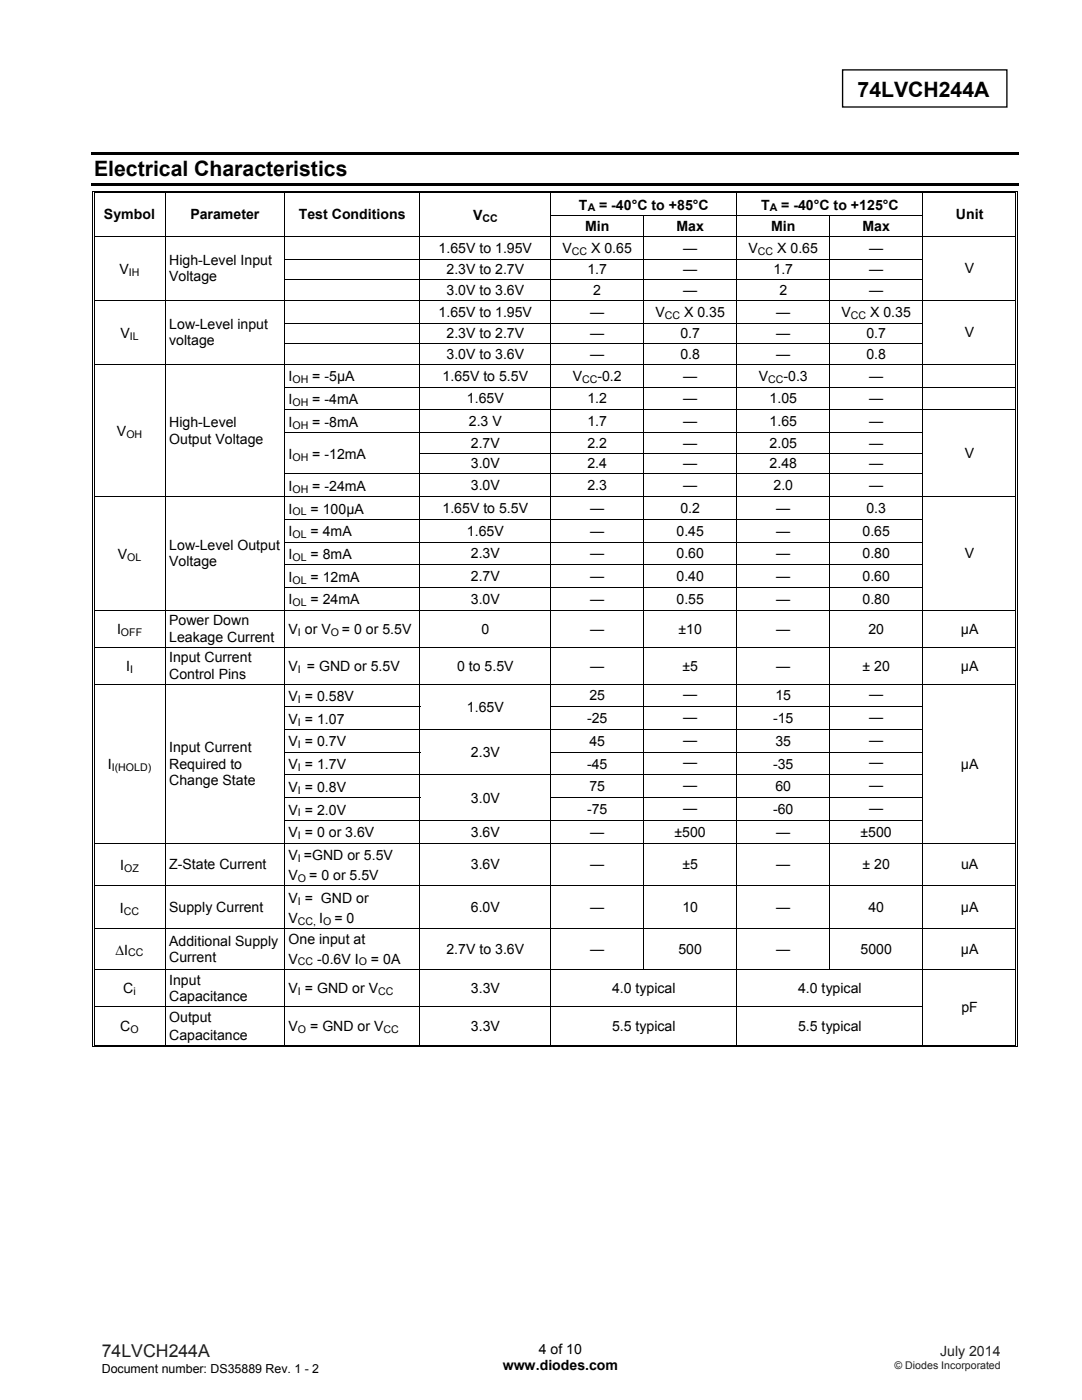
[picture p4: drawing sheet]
<svg xmlns="http://www.w3.org/2000/svg" width="216mm" height="279mm" viewBox="0 0 216 279" stroke-linecap="round" stroke-linejoin="round" font-family="sans-serif">
<defs><g id="words">
<g font-size="4.2">
<text x="171.1" y="19.3">74LVCH244A</text>
<text x="18.8" y="35.2">Electrical Characteristics</text>
</g>
<text font-size="3.5" fill="#231f20" x="20.3" y="270.9">74LVCH244A</text>
<g font-size="2.8">
<text x="115.5" y="41.8">T</text>
<text x="119.5" y="41.8">= -40°C to +85°C</text>
<text x="151.9" y="41.8">T</text>
<text x="155.9" y="41.8">= -40°C to +125°C</text>
<text x="20.7" y="43.8">Symbol</text>
<text x="38" y="43.8">Parameter</text>
<text x="59.6" y="43.8">Test Conditions</text>
<text x="94.4" y="43.9">V</text>
<text x="116.7" y="46.1">Min</text>
<text x="135" y="46.1">Max</text>
<text x="153.9" y="46.1">Min</text>
<text x="172.1" y="46.1">Max</text>
<text x="190.8" y="43.8">Unit</text>
<text x="33.8" y="52.9">High-Level Input</text>
<text x="87.5" y="50.4">1.65V to 1.95V</text>
<text x="112.2" y="50.5">V</text>
<text x="117.9" y="50.5">X 0.65</text>
<text x="136.3" y="50.4">—</text>
<text x="149.4" y="50.5">V</text>
<text x="155.1" y="50.5">X 0.65</text>
<text x="173.4" y="50.4">—</text>
<text x="23.9" y="54.7">V</text>
<text x="33.8" y="56.1">Voltage</text>
<text x="89.1" y="54.7">2.3V to 2.7V</text>
<text x="89.1" y="58.9">3.0V to 3.6V</text>
<text x="117.2" y="54.7">1.7</text>
<text x="118.4" y="58.9">2</text>
<text x="136.3" y="58.9">—</text>
<text x="136.3" y="54.7">—</text>
<text x="154.3" y="54.7">1.7</text>
<text x="155.5" y="58.9">2</text>
<text x="173.4" y="58.9">—</text>
<text x="173.4" y="54.7">—</text>
<text x="192.6" y="54.5">V</text>
<text x="33.8" y="65.7">Low-Level input</text>
<text x="87.5" y="63.2">1.65V to 1.95V</text>
<text x="117.8" y="63.2">—</text>
<text x="130.8" y="63.3">V</text>
<text x="136.5" y="63.3">X 0.35</text>
<text x="154.9" y="63.2">—</text>
<text x="167.9" y="63.3">V</text>
<text x="173.6" y="63.3">X 0.35</text>
<text x="24" y="67.5">V</text>
<text x="33.8" y="68.9">voltage</text>
<text x="89.1" y="67.5">2.3V to 2.7V</text>
<text x="89.1" y="71.6">3.0V to 3.6V</text>
<text x="117.8" y="67.5">—</text>
<text x="117.8" y="71.6">—</text>
<text x="135.8" y="67.5">0.7</text>
<text x="135.8" y="71.6">0.8</text>
<text x="154.9" y="67.5">—</text>
<text x="154.9" y="71.6">—</text>
<text x="172.9" y="67.5">0.7</text>
<text x="172.9" y="71.6">0.8</text>
<text x="192.6" y="67.3">V</text>
<text x="57.6" y="76.1">I</text>
<text x="62.3" y="76.1">= -5μA</text>
<text x="88.3" y="76">1.65V to 5.5V</text>
<text x="114.3" y="76.1">V</text>
<text x="119.2" y="76.1">-0.2</text>
<text x="136.3" y="76">—</text>
<text x="151.4" y="76.1">V</text>
<text x="156.3" y="76.1">-0.3</text>
<text x="173.4" y="76">—</text>
<text x="57.6" y="80.6">I</text>
<text x="62.3" y="80.6">= -4mA</text>
<text x="93.2" y="80.5">1.65V</text>
<text x="117.2" y="80.5">1.2</text>
<text x="136.3" y="80.5">—</text>
<text x="153.6" y="80.5">1.05</text>
<text x="173.4" y="80.5">—</text>
<text x="23.3" y="87">V</text>
<text x="33.8" y="85.3">High-Level</text>
<text x="33.8" y="88.5">Output Voltage</text>
<text x="57.6" y="85.2">I</text>
<text x="62.3" y="85.2">= -8mA</text>
<text x="93.6" y="85">2.3 V</text>
<text x="94" y="89.4">2.7V</text>
<text x="117.2" y="89.4">2.2</text>
<text x="117.2" y="85">1.7</text>
<text x="136.3" y="89.4">—</text>
<text x="136.3" y="85">—</text>
<text x="153.6" y="89.4">2.05</text>
<text x="153.6" y="85">1.65</text>
<text x="173.4" y="89.4">—</text>
<text x="173.4" y="85">—</text>
<text x="57.6" y="91.6">I</text>
<text x="62.3" y="91.6">= -12mA</text>
<text x="94" y="93.5">3.0V</text>
<text x="117.2" y="93.5">2.4</text>
<text x="136.3" y="93.5">—</text>
<text x="153.6" y="93.5">2.48</text>
<text x="173.4" y="93.5">—</text>
<text x="192.6" y="91.4">V</text>
<text x="57.6" y="98">I</text>
<text x="62.3" y="98">= -24mA</text>
<text x="94" y="97.8">3.0V</text>
<text x="117.2" y="97.8">2.3</text>
<text x="136.3" y="97.8">—</text>
<text x="154.3" y="97.8">2.0</text>
<text x="173.4" y="97.8">—</text>
<text x="57.6" y="102.5">I</text>
<text x="57.6" y="107">I</text>
<text x="62" y="102.5">= 100μA</text>
<text x="62" y="107">= 4mA</text>
<text x="88.3" y="102.4">1.65V to 5.5V</text>
<text x="93.2" y="106.9">1.65V</text>
<text x="117.8" y="106.9">—</text>
<text x="117.8" y="102.4">—</text>
<text x="135" y="106.9">0.45</text>
<text x="135.8" y="102.4">0.2</text>
<text x="154.9" y="106.9">—</text>
<text x="154.9" y="102.4">—</text>
<text x="172.1" y="106.9">0.65</text>
<text x="172.9" y="102.4">0.3</text>
<text x="23.5" y="111.6">V</text>
<text x="33.8" y="109.8">Low-Level Output</text>
<text x="33.8" y="113">Voltage</text>
<text x="57.6" y="111.6">I</text>
<text x="62" y="111.6">= 8mA</text>
<text x="94" y="111.4">2.3V</text>
<text x="117.8" y="111.4">—</text>
<text x="135" y="111.4">0.60</text>
<text x="154.9" y="111.4">—</text>
<text x="172.1" y="111.4">0.80</text>
<text x="192.6" y="111.4">V</text>
<text x="57.6" y="116.1">I</text>
<text x="62" y="116.1">= 12mA</text>
<text x="94" y="116">2.7V</text>
<text x="117.8" y="116">—</text>
<text x="135" y="116">0.40</text>
<text x="154.9" y="116">—</text>
<text x="172.1" y="116">0.60</text>
<text x="33.8" y="124.8">Power Down</text>
<text x="57.6" y="120.6">I</text>
<text x="62" y="120.6">= 24mA</text>
<text x="94" y="120.5">3.0V</text>
<text x="117.8" y="120.5">—</text>
<text x="135" y="120.5">0.55</text>
<text x="154.9" y="120.5">—</text>
<text x="172.1" y="120.5">0.80</text>
<text x="23.3" y="126.6">I</text>
<text x="33.8" y="128.1">Leakage Current</text>
<text x="57.6" y="126.6">V or V</text>
<text x="68.2" y="126.6">= 0 or 5.5V</text>
<text x="96.1" y="126.4">0</text>
<text x="117.8" y="126.4">—</text>
<text x="135.4" y="126.4">±10</text>
<text x="154.9" y="126.4">—</text>
<text x="173.3" y="126.4">20</text>
<text x="191.7" y="126.4">μA</text>
<text x="25.2" y="133.9">I</text>
<text x="33.8" y="132.2">Input Current</text>
<text x="33.8" y="135.4">Control Pins</text>
<text x="57.6" y="133.9">V = GND or 5.5V</text>
<text x="91.2" y="133.8">0 to 5.5V</text>
<text x="117.8" y="133.8">—</text>
<text x="136.2" y="133.8">±5</text>
<text x="154.9" y="133.8">—</text>
<text x="172.1" y="133.8">± 20</text>
<text x="191.7" y="133.8">μA</text>
<text x="57.6" y="139.9">V = 0.58V</text>
<text x="93.2" y="142">1.65V</text>
<text x="117.6" y="139.8">25</text>
<text x="136.3" y="139.6">—</text>
<text x="154.7" y="139.8">15</text>
<text x="173.4" y="139.6">—</text>
<text x="57.6" y="144.4">V = 1.07</text>
<text x="57.6" y="149">V = 0.7V</text>
<text x="117.1" y="144.3">-25</text>
<text x="117.6" y="148.8">45</text>
<text x="136.3" y="144.1">—</text>
<text x="136.3" y="148.6">—</text>
<text x="154.3" y="144.3">-15</text>
<text x="154.7" y="148.8">35</text>
<text x="173.4" y="144.1">—</text>
<text x="173.4" y="148.6">—</text>
<text x="21.5" y="153.5">I</text>
<text x="33.8" y="150.1">Input Current</text>
<text x="33.8" y="153.4">Required to</text>
<text x="57.6" y="153.5">V = 1.7V</text>
<text x="94" y="151.1">2.3V</text>
<text x="117.1" y="153.4">-45</text>
<text x="136.3" y="153.2">—</text>
<text x="154.3" y="153.4">-35</text>
<text x="173.4" y="153.2">—</text>
<text x="191.7" y="153.4">μA</text>
<text x="33.8" y="156.6">Change State</text>
<text x="57.6" y="158">V = 0.8V</text>
<text x="94" y="160.2">3.0V</text>
<text x="117.6" y="157.9">75</text>
<text x="136.3" y="157.7">—</text>
<text x="154.7" y="157.9">60</text>
<text x="173.4" y="157.7">—</text>
<text x="57.6" y="162.6">V = 2.0V</text>
<text x="57.6" y="167.1">V = 0 or 3.6V</text>
<text x="94" y="167">3.6V</text>
<text x="117.1" y="162.4">-75</text>
<text x="117.8" y="167">—</text>
<text x="134.6" y="167">±500</text>
<text x="136.3" y="162.2">—</text>
<text x="154.3" y="162.4">-60</text>
<text x="154.9" y="167">—</text>
<text x="171.7" y="167">±500</text>
<text x="173.4" y="162.3">—</text>
<text x="24" y="173.6">I</text>
<text x="33.8" y="173.5">Z-State Current</text>
<text x="57.6" y="171.6">V =GND or 5.5V</text>
<text x="94" y="173.5">3.6V</text>
<text x="117.8" y="173.5">—</text>
<text x="136.2" y="173.5">±5</text>
<text x="154.9" y="173.5">—</text>
<text x="172.1" y="173.5">± 20</text>
<text x="191.8" y="173.5">uA</text>
<text x="57.6" y="175.7">V</text>
<text x="61.7" y="175.7">= 0 or 5.5V</text>
<text x="23.9" y="182.2">I</text>
<text x="33.8" y="182">Supply Current</text>
<text x="57.6" y="180.2">V = GND or</text>
<text x="57.6" y="184.2">V</text>
<text x="63.7" y="184.2">I</text>
<text x="66.7" y="184.2">= 0</text>
<text x="94" y="182">6.0V</text>
<text x="117.8" y="182">—</text>
<text x="136.2" y="182">10</text>
<text x="154.9" y="182">—</text>
<text x="173.3" y="182">40</text>
<text x="191.7" y="182">μA</text>
<text x="23.1" y="190.5">∆I</text>
<text x="33.8" y="188.7">Additional Supply</text>
<text x="33.8" y="192">Current</text>
<text x="57.6" y="188.4">One input at</text>
<text x="89.1" y="190.4">2.7V to 3.6V</text>
<text x="117.8" y="190.4">—</text>
<text x="135.4" y="190.4">500</text>
<text x="154.9" y="190.4">—</text>
<text x="171.7" y="190.4">5000</text>
<text x="191.7" y="190.4">μA</text>
<text x="33.8" y="196.5">Input</text>
<text x="57.6" y="192.3">V</text>
<text x="63.3" y="192.3">-0.6V I</text>
<text x="74" y="192.3">= 0A</text>
<text x="24.6" y="198.3">C</text>
<text x="33.8" y="199.7">Capacitance</text>
<text x="33.8" y="203.9">Output</text>
<text x="57.6" y="198.3">V = GND or V</text>
<text x="94" y="198.1">3.3V</text>
<text x="122.1" y="198.1">4.0 typical</text>
<text x="159.2" y="198.1">4.0 typical</text>
<text x="191.8" y="202">pF</text>
<text x="24" y="205.8">C</text>
<text x="33.8" y="207.5">Capacitance</text>
<text x="57.6" y="205.8">V</text>
<text x="61.9" y="205.8">= GND or V</text>
<text x="94" y="205.7">3.3V</text>
<text x="122.1" y="205.7">5.5 typical</text>
<text x="159.2" y="205.7">5.5 typical</text>
<text x="100.3" y="273.5">www.diodes.com</text>
<text x="107.5" y="270.2">4 of 10</text>
</g>
<text font-size="2.8" fill="#231f20" x="187.6" y="270.6">July 2014</text>
<text font-size="2.5" x="20.3" y="274">Document number: DS35889 Rev. 1 - 2</text>
<g font-size="2.1">
<text x="96.3" y="44.3">CC</text>
<text x="117.3" y="42.2">A</text>
<text x="153.6" y="42.2">A</text>
<text x="114.1" y="50.9">CC</text>
<text x="151.2" y="50.9">CC</text>
<text x="25.7" y="55">IH</text>
<text x="132.7" y="63.7">CC</text>
<text x="169.8" y="63.7">CC</text>
<text x="25.9" y="67.8">IL</text>
<text x="58.4" y="76.5">OH</text>
<text x="116.2" y="76.5">CC</text>
<text x="153.3" y="76.5">CC</text>
<text x="58.4" y="81">OH</text>
<text x="25.2" y="87.4">OH</text>
<text x="58.4" y="85.5">OH</text>
<text x="58.4" y="91.9">OH</text>
<text x="58.4" y="98.3">OH</text>
<text x="58.4" y="102.8">OL</text>
<text x="58.4" y="107.4">OL</text>
<text x="25.4" y="111.9">OL</text>
<text x="58.4" y="111.9">OL</text>
<text x="58.4" y="116.5">OL</text>
<text x="58.4" y="121">OL</text>
<text x="24.1" y="126.9">OFF</text>
<text x="59.5" y="126.9">I</text>
<text x="66" y="126.9">O</text>
<text x="26" y="134.3">I</text>
<text x="59.5" y="134.3">I</text>
<text x="59.5" y="140.3">I</text>
<text x="59.5" y="144.8">I</text>
<text x="59.5" y="149.3">I</text>
<text x="22.3" y="153.9">I(HOLD)</text>
<text x="59.5" y="153.9">I</text>
<text x="59.5" y="158.4">I</text>
<text x="59.5" y="162.9">I</text>
<text x="59.5" y="167.5">I</text>
<text x="24.8" y="174">OZ</text>
<text x="59.5" y="172">I</text>
<text x="59.5" y="176">O</text>
<text x="24.7" y="182.5">CC</text>
<text x="59.5" y="180.5">I</text>
<text x="59.5" y="184.6">CC, O</text>
<text x="25.6" y="190.9">CC</text>
<text x="59.5" y="192.7">CC</text>
<text x="71.6" y="192.7">O</text>
<text x="26.6" y="198.6">i</text>
<text x="59.5" y="198.6">I</text>
<text x="75.5" y="198.6">CC</text>
<text x="26" y="206.2">O</text>
<text x="59.5" y="206.2">O</text>
<text x="76.5" y="206.2">CC</text>
</g>
<text font-size="2.1" fill="#231f20" x="178.5" y="273.2">© Diodes Incorporated</text>
</g></defs>
<path d="M168.1 13.9h32.8v7.5h-32.8z" fill="none" stroke="#000" stroke-width=".26"/>
<g fill="#000">
<path d="M18.2 30.4h185.2v.5h-185.2zM18.2 36.5h185.2v.5h-185.2zM18.5 38.1h.1v.5h-.1zM18.5 38.1h.5v.1h-.5zM18.8 38.4h.2v.2h-.2zM32.9 38.6h.2zM32.9 38.1h.5v.1h-.5zM32.9 38.4h.5v.2h-.5zM56.7 38.6h.2zM56.7 38.1h.5v.1h-.5zM56.7 38.4h.5v.2h-.5zM83.7 38.6h.2z"/>
<path d="M83.7 38.1h.5v.1h-.5zM83.7 38.4h.5v.2h-.5zM109.8 38.6h.2zM109.8 38.1h.5v.1h-.5zM109.8 38.4h.5v.2h-.5zM146.9 38.6h.2zM146.9 38.1h.5v.1h-.5zM146.9 38.4h.5v.2h-.5zM184 38.6h.2zM184 38.1h.6v.1h-.6zM184 38.4h.6v.2h-.6zM202.6 38.1h.5v.1h-.5z"/>
<path d="M202.6 38.4h.2v.2h-.2zM202.9 38.1h.2v.5h-.2zM18.5 42.9h.1v.2h-.1zM18.5 47.1h.1v.1h-.1zM18.5 51.6h.1v.2h-.1zM18.5 55.7h.1v.2h-.1zM18.8 42.9h.2v.2h-.2zM18.8 47.1h.2v.1h-.2zM18.8 51.6h.2v.2h-.2zM18.8 55.7h.2v.2h-.2zM32.9 42.9h.2v.2h-.2zM32.9 51.6h.2v.2h-.2z"/>
<path d="M32.9 55.7h.2v.2h-.2zM56.7 42.9h.2v.2h-.2zM83.7 42.9h.2v.2h-.2zM202.6 42.9h.2v.2h-.2zM202.6 47.1h.2v.1h-.2zM202.6 51.6h.2v.2h-.2zM202.6 55.7h.2v.2h-.2zM202.9 42.9h.2v.2h-.2zM202.9 47.1h.2v.1h-.2zM202.9 51.6h.2v.2h-.2zM202.9 55.7h.2v.2h-.2zM18.5 59.9h.1v.1h-.1z"/>
<path d="M18.5 64.4h.1v.2h-.1zM18.5 68.5h.1v.2h-.1zM18.5 72.6h.1v.2h-.1zM18.5 77.2h.1v.1h-.1zM18.8 59.9h.2v.1h-.2zM18.8 64.4h.2v.2h-.2zM18.8 68.5h.2v.2h-.2zM18.8 72.6h.2v.2h-.2zM18.8 77.2h.2v.1h-.2zM32.9 64.4h.2v.2h-.2zM32.9 68.5h.2v.2h-.2zM32.9 77.2h.2v.1h-.2z"/>
<path d="M202.6 59.9h.2v.1h-.2zM202.6 64.4h.2v.2h-.2zM202.6 68.5h.2v.2h-.2zM202.6 72.6h.2v.2h-.2zM202.6 77.2h.2v.1h-.2zM202.9 59.9h.2v.1h-.2zM202.9 64.4h.2v.2h-.2zM202.9 68.5h.2v.2h-.2zM202.9 72.6h.2v.2h-.2zM202.9 77.2h.2v.1h-.2zM18.5 81.7h.1v.2h-.1zM18.5 86.3h.1v.1h-.1z"/>
<path d="M18.5 90.4h.1v.2h-.1zM18.5 94.5h.1v.2h-.1zM18.5 99h.1v.2h-.1zM18.8 81.7h.2v.2h-.2zM18.8 86.3h.2v.1h-.2zM18.8 90.4h.2v.2h-.2zM18.8 94.5h.2v.2h-.2zM18.8 99h.2v.2h-.2zM32.9 81.7h.2v.2h-.2zM32.9 86.3h.2v.1h-.2zM32.9 90.4h.2v.2h-.2zM32.9 94.5h.2v.2h-.2z"/>
<path d="M56.7 90.4h.2v.2h-.2zM202.6 81.7h.2v.2h-.2zM202.6 86.3h.2v.1h-.2zM202.6 90.4h.2v.2h-.2zM202.6 94.5h.2v.2h-.2zM202.6 99h.2v.2h-.2zM202.9 81.7h.2v.2h-.2zM202.9 86.3h.2v.1h-.2zM202.9 90.4h.2v.2h-.2zM202.9 94.5h.2v.2h-.2zM202.9 99h.2v.2h-.2zM18.5 103.6h.1v.1h-.1z"/>
<path d="M18.5 108.1h.1v.2h-.1zM18.5 112.6h.1v.2h-.1zM18.5 117.2h.1v.1h-.1zM18.8 103.6h.2v.1h-.2zM18.8 108.1h.2v.2h-.2zM18.8 112.6h.2v.2h-.2zM18.8 117.2h.2v.1h-.2zM32.9 103.6h.2v.1h-.2zM32.9 108.1h.2v.2h-.2zM32.9 112.6h.2v.2h-.2zM32.9 117.2h.2v.1h-.2zM202.6 103.6h.2v.1h-.2z"/>
<path d="M202.6 108.1h.2v.2h-.2zM202.6 112.6h.2v.2h-.2zM202.6 117.2h.2v.1h-.2zM202.9 103.6h.2v.1h-.2zM202.9 108.1h.2v.2h-.2zM202.9 112.6h.2v.2h-.2zM202.9 117.2h.2v.1h-.2zM18.5 121.7h.1v.2h-.1zM18.5 129.1h.1v.1h-.1zM18.5 136.4h.1v.2h-.1zM18.8 121.7h.2v.2h-.2zM18.8 129.1h.2v.1h-.2z"/>
<path d="M18.8 136.4h.2v.2h-.2zM202.6 121.7h.2v.2h-.2zM202.6 129.1h.2v.1h-.2zM202.6 136.4h.2v.2h-.2zM202.9 121.7h.2v.2h-.2zM202.9 129.1h.2v.1h-.2zM202.9 136.4h.2v.2h-.2zM18.5 141h.1v.1h-.1zM18.5 145.5h.1v.2h-.1zM18.5 150.1h.1v.1h-.1zM18.5 154.6h.1v.1h-.1zM18.5 159.1h.1v.2h-.1z"/>
<path d="M18.8 141h.2v.1h-.2zM18.8 145.5h.2v.2h-.2zM18.8 150.1h.2v.1h-.2zM18.8 154.6h.2v.1h-.2zM18.8 159.1h.2v.2h-.2zM32.9 141h.2v.1h-.2zM32.9 145.5h.2v.2h-.2zM32.9 150.1h.2v.1h-.2zM32.9 154.6h.2v.1h-.2zM32.9 159.1h.2v.2h-.2zM202.6 141h.2v.1h-.2zM202.6 145.5h.2v.2h-.2z"/>
<path d="M202.6 150.1h.2v.1h-.2zM202.6 154.6h.2v.1h-.2zM202.6 159.1h.2v.2h-.2zM202.9 141h.2v.1h-.2zM202.9 145.5h.2v.2h-.2zM202.9 150.1h.2v.1h-.2zM202.9 154.6h.2v.1h-.2zM202.9 159.1h.2v.2h-.2zM18.5 163.6h.1v.2h-.1zM18.5 168.2h.1v.1h-.1zM18.5 176.7h.1v.2h-.1zM18.8 163.6h.2v.2h-.2z"/>
<path d="M18.8 168.2h.2v.1h-.2zM18.8 176.7h.2v.2h-.2zM32.9 163.6h.2v.2h-.2zM202.6 163.6h.2v.2h-.2zM202.6 168.2h.2v.1h-.2zM202.6 176.7h.2v.2h-.2zM202.9 163.6h.2v.2h-.2zM202.9 168.2h.2v.1h-.2zM202.9 176.7h.2v.2h-.2zM18.5 185.3h.1v.1h-.1zM18.5 193.4h.1v.1h-.1zM18.8 185.3h.2v.1h-.2z"/>
<path d="M18.8 193.4h.2v.1h-.2zM202.6 185.3h.2v.1h-.2zM202.6 193.4h.2v.1h-.2zM202.9 185.3h.2v.1h-.2zM202.9 193.4h.2v.1h-.2zM18.5 200.7h.1v.2h-.1zM18.5 208.8h.5v.2h-.5zM18.8 200.7h.2v.2h-.2zM18.8 208.5h.2v.2h-.2zM32.9 208.5h.5v.2h-.5zM56.7 208.5h.5v.2h-.5zM83.7 208.5h.5v.2h-.5z"/>
<path d="M109.8 208.5h.5v.2h-.5zM146.9 208.5h.5v.2h-.5zM146.9 208.8h.5v.2h-.5zM184 200.7h.2v.2h-.2zM184 208.5h.6v.2h-.6zM202.6 200.7h.2v.2h-.2zM202.6 208.8h.5v.2h-.5zM202.6 208.5h.2v.2h-.2zM202.9 200.7h.2v.2h-.2zM202.9 208.5h.2v.5h-.2z"/>
</g>
<g fill="none" stroke="#000" stroke-width=".2">
<path d="M18.5 38.6v4.3M18.9 38.6v4.3M19 38.1h13.9M19 38.5h13.9M33 38.6v4.3M33.4 38.1h23.3M33.4 38.5h23.3M56.8 38.6v4.3M57.2 38.1h26.5M57.2 38.5h26.5M83.8 38.6v4.3M84.2 38.1h25.6"/>
<path d="M84.2 38.5h25.6M109.9 38.6v4.3M110.3 38.1h36.6M110.3 38.5h36.6M147 38.6v4.3M147.4 38.1h36.6M147.4 38.5h36.6M184.1 38.6v4.3M184.6 38.1h18M184.6 38.5h18M202.7 38.6v4.3M203 38.6v4.3"/>
<path d="M18.5 43.1v4M18.5 47.2v4.4M18.5 51.8v3.9M18.5 55.9v4M18.9 43.1v4M18.9 47.2v4.4M18.9 51.8v3.9M18.9 55.9v4M19 47.2h183.6M19 59.9h183.6M33 43.1v4M33 47.2v4.4"/>
<path d="M33 51.8v3.9M33 55.9v4M56.7 51.7h127.5M56.7 55.8h127.5M56.8 43.1v4M56.8 47.2v4.4M56.8 51.8v3.9M56.8 55.9v4M83.8 43.1v4M83.8 47.2v4.4M83.8 51.8v3.9M83.8 55.9v4"/>
<path d="M109.8 43h74.4M109.9 43.1v4M109.9 47.2v4.4M109.9 51.8v3.9M109.9 55.9v4M128.5 43.1v4M128.5 47.2v4.4M128.5 51.8v3.9M128.5 55.9v4M147 43.1v4M147 47.2v4.4M147 51.8v3.9"/>
<path d="M147 55.9v4M165.6 43.1v4M165.6 47.2v4.4M165.6 51.8v3.9M165.6 55.9v4M184.1 43.1v4M184.1 47.2v4.4M184.1 51.8v3.9M184.1 55.9v4M202.7 43.1v4M202.7 47.2v4.4M202.7 51.8v3.9"/>
<path d="M202.7 55.9v4M203 43.1v4M203 47.2v4.4M203 51.8v3.9M203 55.9v4M18.5 60v4.4M18.5 64.6v3.9M18.5 68.7v3.9M18.5 72.8v4.4M18.5 77.3v4.4M18.9 60v4.4M18.9 64.6v3.9"/>
<path d="M18.9 68.7v3.9M18.9 72.8v4.4M18.9 77.3v4.4M19 72.7h183.6M33 60v4.4M33 64.6v3.9M33 68.7v3.9M33 72.8v4.4M33 77.3v4.4M56.7 64.5h127.5M56.7 68.6h127.5M56.7 77.3h145.9"/>
<path d="M56.8 60v4.4M56.8 64.6v3.9M56.8 68.7v3.9M56.8 72.8v4.4M56.8 77.3v4.4M83.8 60v4.4M83.8 64.6v3.9M83.8 68.7v3.9M83.8 72.8v4.4M83.8 77.3v4.4M109.9 60v4.4M109.9 64.6v3.9"/>
<path d="M109.9 68.7v3.9M109.9 72.8v4.4M109.9 77.3v4.4M128.5 60v4.4M128.5 64.6v3.9M128.5 68.7v3.9M128.5 72.8v4.4M128.5 77.3v4.4M147 60v4.4M147 64.6v3.9M147 68.7v3.9M147 72.8v4.4"/>
<path d="M147 77.3v4.4M165.6 60v4.4M165.6 64.6v3.9M165.6 68.7v3.9M165.6 72.8v4.4M165.6 77.3v4.4M184.1 60v4.4M184.1 64.6v3.9M184.1 68.7v3.9M184.1 72.8v4.4M184.1 77.3v4.4M202.7 60v4.4"/>
<path d="M202.7 64.6v3.9M202.7 68.7v3.9M202.7 72.8v4.4M202.7 77.3v4.4M203 60v4.4M203 64.6v3.9M203 68.7v3.9M203 72.8v4.4M203 77.3v4.4M18.5 81.9v4.4M18.5 86.4v4M18.5 90.6v3.9"/>
<path d="M18.5 94.7v4.3M18.5 99.2v4.4M18.9 81.9v4.4M18.9 86.4v4M18.9 90.6v3.9M18.9 94.7v4.3M18.9 99.2v4.4M19 99.1h183.6M33 81.9v4.4M33 86.4v4M33 90.6v3.9M33 94.7v4.3"/>
<path d="M33 99.2v4.4M56.7 81.8h145.9M56.7 86.3h127.5M56.7 94.6h127.5M56.8 81.9v4.4M56.8 86.4v4M56.8 90.6v3.9M56.8 94.7v4.3M56.8 99.2v4.4M83.7 90.5h100.5M83.8 81.9v4.4M83.8 86.4v4"/>
<path d="M83.8 90.6v3.9M83.8 94.7v4.3M83.8 99.2v4.4M109.9 81.9v4.4M109.9 86.4v4M109.9 90.6v3.9M109.9 94.7v4.3M109.9 99.2v4.4M128.5 81.9v4.4M128.5 86.4v4M128.5 90.6v3.9M128.5 94.7v4.3"/>
<path d="M128.5 99.2v4.4M147 81.9v4.4M147 86.4v4M147 90.6v3.9M147 94.7v4.3M147 99.2v4.4M165.6 81.9v4.4M165.6 86.4v4M165.6 90.6v3.9M165.6 94.7v4.3M165.6 99.2v4.4M184.1 81.9v4.4"/>
<path d="M184.1 86.4v4M184.1 90.6v3.9M184.1 94.7v4.3M184.1 99.2v4.4M202.7 81.9v4.4M202.7 86.4v4M202.7 90.6v3.9M202.7 94.7v4.3M202.7 99.2v4.4M203 81.9v4.4M203 86.4v4M203 90.6v3.9"/>
<path d="M203 94.7v4.3M203 99.2v4.4M18.5 103.7v4.4M18.5 108.3v4.3M18.5 112.8v4.4M18.5 117.3v4.4M18.9 103.7v4.4M18.9 108.3v4.3M18.9 112.8v4.4M18.9 117.3v4.4M33 103.7v4.4M33 108.3v4.3"/>
<path d="M33 112.8v4.4M33 117.3v4.4M56.7 103.7h127.5M56.7 108.2h127.5M56.7 112.7h127.5M56.7 117.3h127.5M56.8 103.7v4.4M56.8 108.3v4.3M56.8 112.8v4.4M56.8 117.3v4.4M83.8 103.7v4.4M83.8 108.3v4.3"/>
<path d="M83.8 112.8v4.4M83.8 117.3v4.4M109.9 103.7v4.4M109.9 108.3v4.3M109.9 112.8v4.4M109.9 117.3v4.4M128.5 103.7v4.4M128.5 108.3v4.3M128.5 112.8v4.4M128.5 117.3v4.4M147 103.7v4.4M147 108.3v4.3"/>
<path d="M147 112.8v4.4M147 117.3v4.4M165.6 103.7v4.4M165.6 108.3v4.3M165.6 112.8v4.4M165.6 117.3v4.4M184.1 103.7v4.4M184.1 108.3v4.3M184.1 112.8v4.4M184.1 117.3v4.4M202.7 103.7v4.4M202.7 108.3v4.3"/>
<path d="M202.7 112.8v4.4M202.7 117.3v4.4M203 103.7v4.4M203 108.3v4.3M203 112.8v4.4M203 117.3v4.4M18.5 121.9v7.2M18.5 129.2v7.2M18.5 136.6v4.4M18.9 121.9v7.2M18.9 129.2v7.2M18.9 136.6v4.4"/>
<path d="M19 121.8h183.6M19 129.2h183.6M19 136.5h183.6M33 121.9v7.2M33 129.2v7.2M33 136.6v4.4M56.8 121.9v7.2M56.8 129.2v7.2M56.8 136.6v4.4M83.8 121.9v7.2M83.8 129.2v7.2M83.8 136.6v4.4"/>
<path d="M109.9 121.9v7.2M109.9 129.2v7.2M109.9 136.6v4.4M128.5 121.9v7.2M128.5 129.2v7.2M128.5 136.6v4.4M147 121.9v7.2M147 129.2v7.2M147 136.6v4.4M165.6 121.9v7.2M165.6 129.2v7.2M165.6 136.6v4.4"/>
<path d="M184.1 121.9v7.2M184.1 129.2v7.2M184.1 136.6v4.4M202.7 121.9v7.2M202.7 129.2v7.2M202.7 136.6v4.4M203 121.9v7.2M203 129.2v7.2M203 136.6v4.4M18.5 141.1v4.4M18.5 145.7v4.4M18.5 150.2v4.4"/>
<path d="M18.5 154.7v4.4M18.5 159.3v4.3M18.9 141.1v4.4M18.9 145.7v4.4M18.9 150.2v4.4M18.9 154.7v4.4M18.9 159.3v4.3M33 141.1v4.4M33 145.7v4.4M33 150.2v4.4M33 154.7v4.4M33 159.3v4.3"/>
<path d="M56.7 141.1h27.2M56.7 145.6h127.5M56.7 150.1h27.2M56.7 154.7h127.5M56.7 159.2h27.2M56.8 141.1v4.4M56.8 145.7v4.4M56.8 150.2v4.4M56.8 154.7v4.4M56.8 159.3v4.3M83.8 141.1v4.4M83.8 145.7v4.4"/>
<path d="M83.8 150.2v4.4M83.8 154.7v4.4M83.8 159.3v4.3M109.8 141.1h74.4M109.8 150.1h74.4M109.8 159.2h74.4M109.9 141.1v4.4M109.9 145.7v4.4M109.9 150.2v4.4M109.9 154.7v4.4M109.9 159.3v4.3M128.5 141.1v4.4"/>
<path d="M128.5 145.7v4.4M128.5 150.2v4.4M128.5 154.7v4.4M128.5 159.3v4.3M147 141.1v4.4M147 145.7v4.4M147 150.2v4.4M147 154.7v4.4M147 159.3v4.3M165.6 141.1v4.4M165.6 145.7v4.4M165.6 150.2v4.4"/>
<path d="M165.6 154.7v4.4M165.6 159.3v4.3M184.1 141.1v4.4M184.1 145.7v4.4M184.1 150.2v4.4M184.1 154.7v4.4M184.1 159.3v4.3M202.7 141.1v4.4M202.7 145.7v4.4M202.7 150.2v4.4M202.7 154.7v4.4M202.7 159.3v4.3"/>
<path d="M203 141.1v4.4M203 145.7v4.4M203 150.2v4.4M203 154.7v4.4M203 159.3v4.3M18.5 163.8v4.4M18.5 168.3v8.4M18.5 176.9v8.4M18.9 163.8v4.4M18.9 168.3v8.4M18.9 176.9v8.4M19 168.3h183.6"/>
<path d="M19 176.8h183.6M33 163.8v4.4M33 168.3v8.4M33 176.9v8.4M56.7 163.7h127.5M56.8 163.8v4.4M56.8 168.3v8.4M56.8 176.9v8.4M83.8 163.8v4.4M83.8 168.3v8.4M83.8 176.9v8.4M109.9 163.8v4.4"/>
<path d="M109.9 168.3v8.4M109.9 176.9v8.4M128.5 163.8v4.4M128.5 168.3v8.4M128.5 176.9v8.4M147 163.8v4.4M147 168.3v8.4M147 176.9v8.4M165.6 163.8v4.4M165.6 168.3v8.4M165.6 176.9v8.4M184.1 163.8v4.4"/>
<path d="M184.1 168.3v8.4M184.1 176.9v8.4M202.7 163.8v4.4M202.7 168.3v8.4M202.7 176.9v8.4M203 163.8v4.4M203 168.3v8.4M203 176.9v8.4M18.5 185.4v8M18.5 193.5v7.2M18.9 185.4v8M18.9 193.5v7.2"/>
<path d="M19 185.3h183.6M19 193.5h183.6M33 185.4v8M33 193.5v7.2M56.8 185.4v8M56.8 193.5v7.2M83.8 185.4v8M83.8 193.5v7.2M109.9 185.4v8M109.9 193.5v7.2M128.5 185.4v8M147 185.4v8"/>
<path d="M147 193.5v7.2M165.6 185.4v8M184.1 185.4v8M184.1 193.5v7.2M202.7 185.4v8M202.7 193.5v7.2M203 185.4v8M203 193.5v7.2M18.5 200.9v8.1M18.9 200.9v7.6M19 208.9h127.9M19 208.6h13.9"/>
<path d="M33 200.9v7.6M33.4 208.6h23.3M56.8 200.9v7.6M57.2 208.6h26.5M83.8 200.9v7.6M84.2 208.6h25.6M109.9 200.9v7.6M110.3 208.6h36.6M147 200.9v7.6M147.4 208.6h36.6M184 200.8h-165M184.1 200.9v7.6"/>
<path d="M184.6 208.6h18M202.6 208.9h-55.2M202.7 200.9v7.6M203 200.9v7.6"/>
</g>
<use href="#words"/>
</svg>
